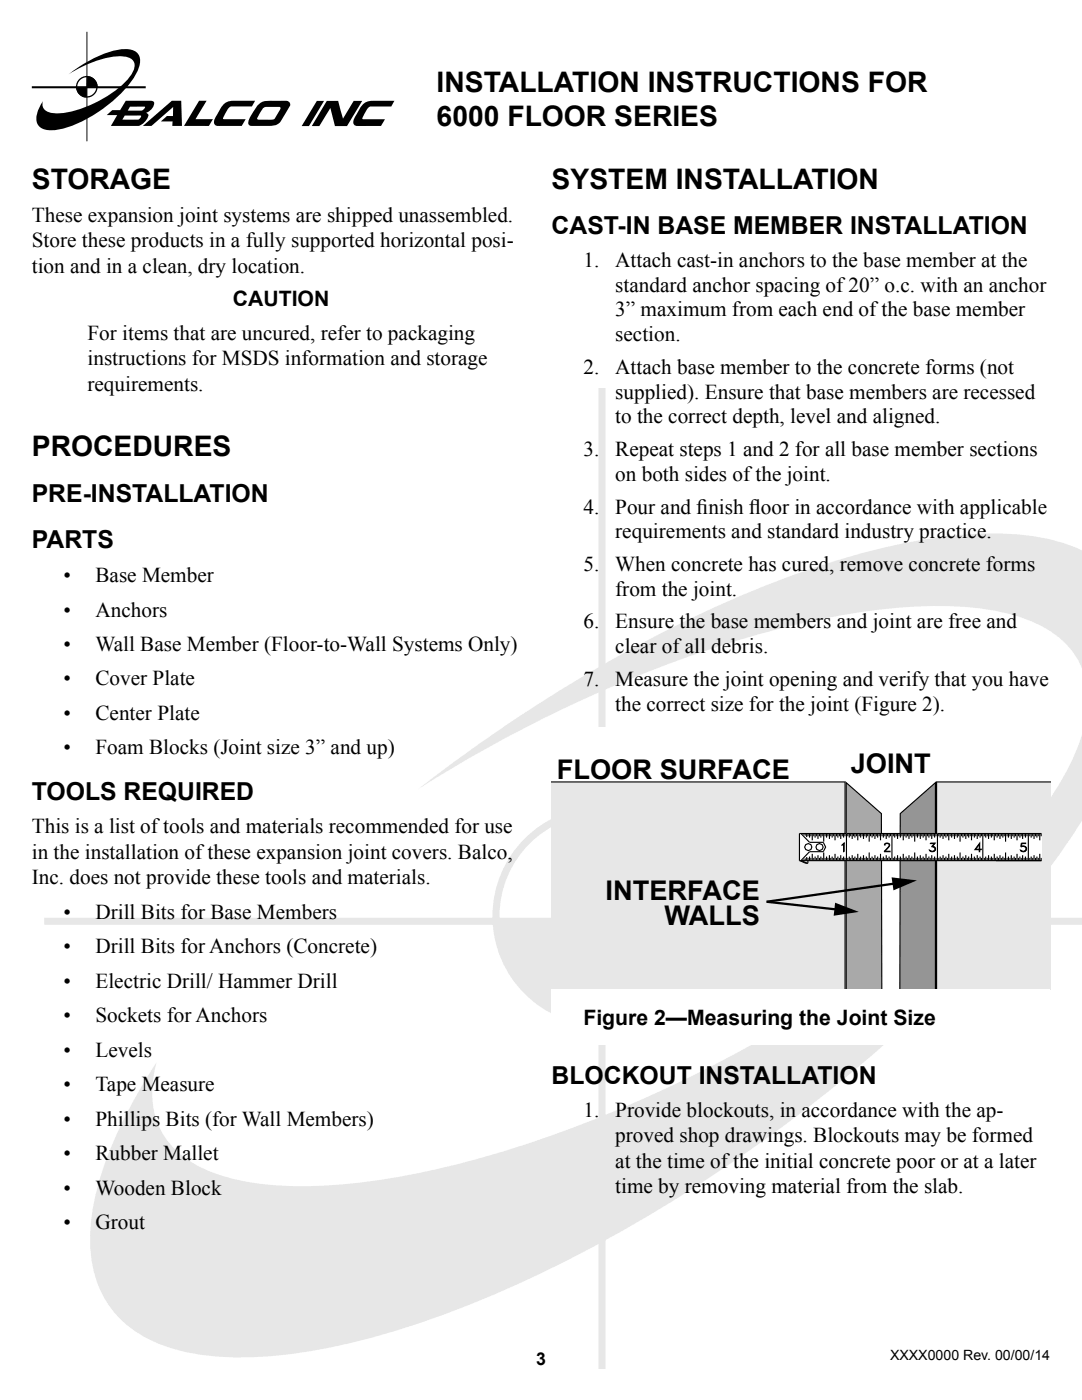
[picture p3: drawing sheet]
<svg xmlns="http://www.w3.org/2000/svg" width="216mm" height="279mm" viewBox="0 0 216 279" stroke-linecap="round" stroke-linejoin="round" font-family="sans-serif">
<defs><g id="words">
<g font-size="5.6">
<text x="87.1" y="18.3">INSTALLATION INSTRUCTIONS FOR</text>
<text x="87.1" y="25.1">6000 FLOOR SERIES</text>
<text x="6.3" y="37.6">STORAGE</text>
<text x="110.1" y="37.6">SYSTEM INSTALLATION</text>
<text x="6.3" y="91.1">PROCEDURES</text>
</g>
<g font-size="5.4">
<text x="111.1" y="155.5">FLOOR SURFACE</text>
<text x="169.7" y="154.3">JOINT</text>
<text x="120.8" y="179.7">INTERFACE</text>
<text x="132.6" y="184.6">WALLS</text>
</g>
<g font-size="4.9">
<text x="110.1" y="46.7">CAST-IN BASE MEMBER INSTALLATION</text>
<text x="6.3" y="100.2">PRE-INSTALLATION</text>
<text x="6.3" y="109.3">PARTS</text>
<text x="6.3" y="159.7">TOOLS REQUIRED</text>
<text x="110.1" y="216.2">BLOCKOUT INSTALLATION</text>
</g>
<g font-size="4.2">
<text x="6.3" y="44.3">These expansion joint systems are shipped unassembled.</text>
<text x="6.3" y="49.4">Store these products in a fully supported horizontal posi-</text>
<text x="116.4" y="53.3">1.</text>
<text x="122.8" y="53.3">Attach cast-in anchors to the base member at the</text>
<text x="6.3" y="54.5">tion and in a clean, dry location.</text>
<text x="122.8" y="58.2">standard anchor spacing of 20” o.c. with an anchor</text>
<text x="46.4" y="61.1">CAUTION</text>
<text x="122.8" y="63.1">3” maximum from each end of the base member</text>
<text x="17.5" y="67.8">For items that are uncured, refer to packaging</text>
<text x="122.8" y="68.1">section.</text>
<text x="17.5" y="72.9">instructions for MSDS information and storage</text>
<text x="17.5" y="78">requirements.</text>
<text x="116.4" y="74.6">2.</text>
<text x="122.8" y="74.6">Attach base member to the concrete forms (not</text>
<text x="122.8" y="79.6">supplied). Ensure that base members are recessed</text>
<text x="122.8" y="84.5">to the correct depth, level and aligned.</text>
<text x="116.4" y="91">3.</text>
<text x="122.8" y="91">Repeat steps 1 and 2 for all base member sections</text>
<text x="122.8" y="96">on both sides of the joint.</text>
<text x="116.4" y="102.5">4.</text>
<text x="122.8" y="102.5">Pour and f</text>
<text x="122.8" y="107.4">requirements and standard industry practice.</text>
<text x="139" y="102.5">inish f</text>
<text x="149.5" y="102.5">loor in accordance with applicable</text>
<text x="116.4" y="114">5.</text>
<text x="122.8" y="114">When concrete has cured, remove concrete forms</text>
<text x="12.7" y="116.2">•</text>
<text x="19" y="116.2">Base Member</text>
<text x="122.8" y="118.9">from the joint.</text>
<text x="12.7" y="123">•</text>
<text x="19" y="123">Anchors</text>
<text x="116.4" y="125.4">6.</text>
<text x="122.8" y="125.4">Ensure the base members and joint are free and</text>
<text x="12.7" y="129.9">•</text>
<text x="19" y="129.9">Wall Base Member (Floor-to-Wall Systems Only)</text>
<text x="122.8" y="130.4">clear of all debris.</text>
<text x="12.7" y="136.8">•</text>
<text x="19" y="136.8">Cover Plate</text>
<text x="116.4" y="136.9">7.</text>
<text x="122.8" y="136.9">Measure the joint opening and verify that you have</text>
<text x="12.7" y="143.7">•</text>
<text x="19" y="143.7">Center Plate</text>
<text x="122.8" y="142">the correct size for the joint (Figure 2).</text>
<text x="12.7" y="150.6">•</text>
<text x="19" y="150.6">Foam Blocks (Joint size 3” and up)</text>
<text x="6.3" y="166.3">This is a list of tools and materials recommended for use</text>
<text x="6.3" y="171.4">in the installation of these expansion joint covers. Balco,</text>
<text x="6.3" y="176.5">Inc. does not provide these tools and materials.</text>
<text x="12.7" y="183.4">•</text>
<text x="19" y="183.4">Drill Bits for Base Members</text>
<text x="12.7" y="190.2">•</text>
<text x="19" y="190.2">Drill Bits for Anchors (Concrete)</text>
<text x="12.7" y="197.1">•</text>
<text x="19" y="197.1">Electric Drill/ Hammer Drill</text>
<text x="12.7" y="204">•</text>
<text x="19" y="204">Sockets for Anchors</text>
<text x="116.4" y="204.5">Figure 2—Measuring the Joint Size</text>
<text x="12.7" y="210.9">•</text>
<text x="19" y="210.9">Levels</text>
<text x="12.7" y="217.8">•</text>
<text x="19" y="217.8">Tape Measure</text>
<text x="12.7" y="224.6">•</text>
<text x="19" y="224.6">Phillips Bits (for Wall Members)</text>
<text x="116.4" y="222.9">1.</text>
<text x="122.8" y="222.9">Provide blockouts, in accordance with the ap-</text>
<text x="122.8" y="228">proved shop drawings. Blockouts may be formed</text>
<text x="12.7" y="231.5">•</text>
<text x="19" y="231.5">Rubber Mallet</text>
<text x="122.8" y="233.1">at the time of the initial concrete poor or at a later</text>
<text x="12.7" y="238.4">•</text>
<text x="19" y="238.4">Wooden Block</text>
<text x="122.8" y="238.2">time by removing material from the slab.</text>
<text x="12.7" y="245.3">•</text>
<text x="19" y="245.3">Grout</text>
</g>
<text font-size="3.5" x="107" y="272.4">3</text>
<text font-size="2.8" x="177.6" y="271.4">XXXX0000 Rev. 00/00/14</text>
</g></defs>
<g fill="none" stroke="#e6e7e8" stroke-width="1.4" stroke-linecap="butt">
<path d="M120.1 77.4v195.7M8.8 183.9h207.1"/>
<circle cx="120.2" cy="182.9" r="21.2"/>
</g>
<path d="M99.3 183.9h20.4l-.1 19.7-4.3 .2a23.6 23.6 0 0 1-14.5-13 18.3 18.3 0 0 1-1.5-6.9z" fill="#e6e7e8"/>
<path d="M99.3 183.9h20.4l-.1 19.7-4.3 .2a23.6 23.6 0 0 1-14.5-13 18.3 18.3 0 0 1-1.5-6.9z" fill="none" stroke="#e6e7e8" stroke-width=".69"/>
<path d="M120.6 162a17.6 17.6 0 0 1 14.3 6.1 23.6 23.6 0 0 1 6.2 11.5l.2 3.5 .1 .2h.2l-21.4 .4z" fill="#e6e7e8"/>
<path d="M120.6 162a17.6 17.6 0 0 1 14.3 6.1 23.6 23.6 0 0 1 6.2 11.5l.2 3.5 .1 .2h.2l-21.4 .4z" fill="none" stroke="#e6e7e8" stroke-width=".69"/>
<path d="M83.4 157.5l5.2-4a303.7 303.7 0 0 1 56.7-33.5 170.9 170.9 0 0 1 37-12 75.6 75.6 0 0 1 24.4-.9l3.9 .8 3.6 1.2 1.7 1.5v51.9l-2.4 5a223.5 223.5 0 0 1-38.1 41.9 304.7 304.7 0 0 1-74.6 48 170.9 170.9 0 0 1-37 11.9 75.7 75.7 0 0 1-24.3 1 29.4 29.4 0 0 1-13.7-5.4 21.6 21.6 0 0 1-7.8-18 53.1 53.1 0 0 1 5.4-20.8l3.5-6.9 4.3-7.2a18.8 18.8 0 0 0 .9 13.6 17.2 17.2 0 0 0 7.9 7.3 41.3 41.3 0 0 0 17.4 3.8 122.5 122.5 0 0 0 35.1-4.7 258.6 258.6 0 0 0 92.5-47 128.8 128.8 0 0 0 24.5-25.6 43.3 43.3 0 0 0 6.4-13.3v-11.5l-.6-2.5a17.2 17.2 0 0 0-7.9-7.4 41.3 41.3 0 0 0-17.4-3.7 122.5 122.5 0 0 0-35.1 4.6 262.2 262.2 0 0 0-62.4 26.3z" fill="#e6e7e8"/>
<g fill="#000">
<path d="M15.3 17.5h1.9v1.8a1.96 1.96 0 0 1-1.9-1.8zM17.4 15.3a2.06 2.06 0 0 1 2 2l-2 .1zM13.7 14.8a26.7 26.7 0 0 1 9.7-4.9 4.6 4.6 0 0 1 4 .7 2.78 2.78 0 0 1 .3 2.8 19.2 19.2 0 0 1-6.8 8 21.7 21.7 0 0 1-10.2 4.6 3.2 3.2 0 0 1-3.3-1.4 4.9 4.9 0 0 1 1.2-4.4l-.1 .6a1.9 1.9 0 0 0 2.1 1.8 18.9 18.9 0 0 0 10.8-3.4 13.2 13.2 0 0 0 5.3-5.4 1.72 1.72 0 0 0-1.2-2.4 14.5 14.5 0 0 0-9 1.8zM28.5 25.1l5.8-5h1.9l.1 5h-1.9v-.9h-2.3l1.2-1h1.2v-1.8l-4.3 3.7zM39.7 20.1h1.5l-2.2 3.7h3.5l-.8 1.3h-5zM44.7 20.7a5.4 5.4 0 0 1 3.5-.6h2.7l-.6 1.1h-4.1a3.9 3.9 0 0 0-1.7 2.4l.2 .2h4.3l-.8 1.3h-4.5a.91 .91 0 0 1-1-.4 .91 .91 0 0 1 .2-1.1l1.1-1.9zM63.2 20.1h1.5l-3.1 5.1h-1.4zM65.2 20.1h2.3l.9 3.6 2.2-3.6h1.7l-3.1 5.1h-2.4l-.9-3.7-2.2 3.7h-1.5zM72.5 20.8a5.4 5.4 0 0 1 3.5-.7h2.7l-.6 1.2h-4.1a3.9 3.9 0 0 0-1.7 2.3l.2 .2h4.3l-.8 1.3h-4.5a.91 .91 0 0 1-1-.4 .91 .91 0 0 1 .2-1.1l1.1-1.9z"/>
<path d="M21.3 23h2.1l-1.3 2.1h4.1a2.58 2.58 0 0 0 2.2-.3l.3-.3a2.43 2.43 0 0 0 .9-1.6l-.4-.4 .3-.1a2.33 2.33 0 0 0 1.3-1.9l-.2-.3-.6-.1h-4.9l-1.1 1.9h-1.6zM24.9 23.1h3.1l.2 .1-.4 .6-.3 .1h-3.1zM25.9 21.3l3.1 .1-.5 .6-.3 .1h-2.7z"/>
<path d="M51.6 20.8a12.4 12.4 0 0 0-2 3.5l-.1 .4 .4 .4h3.8a2.61 2.61 0 0 0 2.8-1.7l1.3-2.1a.69 .69 0 0 0-.2-1 3.5 3.5 0 0 0-2.1-.2h-2a2.43 2.43 0 0 0-1.9 .7zM52.6 21.5l.7-.2h2.5a.6 .6 0 0 1-.1 .9l-.9 1.5-.3 .1-3 .1-.2-.3z"/>
</g>
<path d="M17.3 6.4v21.8M17.4 15.3a2.06 2.06 0 0 1 2 2l-2 .1z" fill="none" stroke="#000" stroke-width=".2"/>
<path d="M6.3 17.4h22.8" fill="none" stroke="#000" stroke-width=".41"/>
<circle cx="17.3" cy="17.3" r="2.03" fill="none" stroke="#000" stroke-width=".26"/>
<path d="M15.3 17.5h1.9v1.8a1.96 1.96 0 0 1-1.9-1.8z" fill="none" stroke="#020405" stroke-width=".2"/>
<path d="M110.1 145h99.4v52.5h-99.4z" fill="#fff"/>
<path d="M186.9 156.1h22.7v41.4h-22.7z" fill="#e6e7e8"/>
<path d="M186.8 155.9v41.6h22.8v-41.6zM187 156.2h22.6v41.3h-22.6z" fill="#000"/>
<path d="M110 156.1h58.6v41.4h-58.6z" fill="#e6e7e8"/>
<path d="M110 155.9v41.6h58.7v-41.6zM110 156.2h58.5v41.3h-58.5z" fill="#000"/>
<path d="M179.6 162.4l7.1-6.2v41.3h-7.3z" fill="#939598"/>
<path d="M179.5 162.3l-.2 35.2h7.5v-41.6zM179.7 162.4l6.8-6v41.1h-6.9z" fill="#000"/>
<path d="M168.8 156.2l7.1 6.2 .2 35.1h-7.3z" fill="#a7a9ac"/>
<path d="M168.7 155.9v41.6h7.5l-.2-35.2zM169 156.4l6.8 6 .1 35.1h-6.9z" fill="#000"/>
<path d="M159.6 166.3h48.2v5.5h-48.2z" fill="#fff"/>
<g fill="none" stroke="#000" stroke-width=".23">
<path d="M159.6 171.8l1.2 .5h.4M159.8 166.3l1.7 1.8h2.8l.4 1-.4 .9h-2.8l-1.7 1.8M160.1 171.6v.2M160.1 166.3v.2M160.4 171.5v.3M160.4 166.3v.3M160.7 171.3v.5M160.7 166.3v.5M161 171.1v.7M161 166.3v.8M161.2 171.2v1.1l-1.3-.5M161.2 166.3v.6"/>
<path d="M161.5 170.9v.9M161.5 166.3v.9M161.8 166.3v.6M161.8 171.2v.6M162.1 170.4v1.4M162.1 166.3v1.4M162.4 171.2v.6M162.4 166.3v.6M162.6 170.9v.9M162.6 166.3v.9M162.9 171.2v.6M162.9 166.3v.6"/>
<path d="M163.2 170.7v1.1M163.2 166.3v1.1M163.5 166.3v.6M163.5 171.2v.6M163.8 170.9v.9M163.8 166.3v.9M164.1 171.2v.6M164.1 166.3v.6M164.4 170.1v1.7M164.4 166.3v1.7M164.6 171.2v.6M164.6 166.3v.6"/>
<path d="M164.9 170.9v.9M164.9 166.3v.9M165.2 166.3v.6M165.2 171.2v.6M165.5 170.7v1.1M165.5 166.3v1.1M165.8 171.2v.6M165.8 166.3v.6M166 170.9v.9M166 166.3v.9M166.3 171.2v.6M166.3 166.3v.6"/>
<path d="M166.6 166.3v1.4M166.6 170.4v1.4M166.9 171.2v.6M166.9 166.3v.6M167.2 170.9v.9M167.2 166.3v.9M167.5 166.3v.6M167.5 171.2v.6M167.8 170.7v1.1M167.8 166.3v1.1M168 168.6l.4-.3v1.7h-.1v-1.6zM168.1 166.3v.6"/>
<path d="M168.1 171.2v.6M168.3 170.9v.9M168.3 166.3v.9M168.6 166.3v.6M168.6 171.2v.6M168.9 166.3v5.5M169.2 166.3v.6M169.2 171.2v.6M169.5 170.9v.9M169.5 166.3v.9M169.7 171.2v.6M169.7 166.3v.6"/>
<path d="M170 170.7v1.1M170 166.3v1.1M170.3 171.2v.6M170.3 166.3v.6M170.6 166.3v.9M170.6 170.9v.9M170.9 166.3v.6M170.9 171.2v.6M171.2 170.4v1.4M171.2 166.3v1.4M171.5 171.2v.6M171.5 166.3v.6"/>
<path d="M171.7 170.9v.9M171.7 166.3v.9M172 171.2v.6M172 166.3v.6M172.3 170.7v1.1M172.3 166.3v1.1M172.6 171.2v.6M172.6 166.3v.6M172.9 170.9v.9M172.9 166.3v.9M173.1 171.2v.6M173.1 166.3v.6"/>
<path d="M173.4 170.1v1.7M173.4 166.3v1.7M173.7 171.2v.6M173.7 166.3v.6M174 170.9v.9M174 166.3v.9M174.3 171.2v.6M174.3 166.3v.6M174.6 170.7v1.1M174.6 166.3v1.1M174.9 171.2v.6M174.9 166.3v.6"/>
<path d="M175.1 170.9v.9M175.1 166.3v.9M175.4 171.2v.6M175.4 166.3v.6M175.7 170.4v1.4M175.7 166.3v1.4M176 171.2v.6M176 166.3v.6M176.3 170.9v.9M176.3 166.3v.9M176.5 169.9l1.1 .1h-1.2l1-1.1a.34 .34 0 0 0-.2-.6l-.6 .1v.3l-.1-.1 .3-.3h.6l.1 .3-.1 .3-.9 1.1M176.6 171.2v.6"/>
<path d="M176.6 166.3v.6M176.8 170.7v1.1M176.8 166.3v1.1M177.1 171.2v.6M177.1 166.3v.6M177.4 170.9v.9M177.4 166.3v.9M177.7 171.2v.6M177.7 166.3v.6M178 166.3v5.5M178.3 171.2v.6M178.3 166.3v.6"/>
<path d="M178.5 170.9v.9M178.5 166.3v.9M178.8 171.2v.6M178.8 166.3v.6M179.1 170.7v1.1M179.1 166.3v1.1M179.4 171.2v.6M179.4 166.3v.6M179.7 170.9v.9M179.7 166.3v.9M180 171.2v.6M180 166.3v.6"/>
<path d="M180.2 170.4v1.4M180.2 166.3v1.4M180.5 171.2v.6M180.5 166.3v.6M180.8 170.9v.9M180.8 166.3v.9M181.1 171.2v.6M181.1 166.3v.6M181.4 170.7v1.1M181.4 166.3v1.1M181.6 171.2v.6M181.6 166.3v.6"/>
<path d="M181.9 170.9v.9M181.9 166.3v.9M182.2 171.2v.6M182.2 166.3v.6M182.5 170.1v1.7M182.5 166.3v1.7M182.8 171.2v.6M182.8 166.3v.6M183.1 170.9v.9M183.1 166.3v.9M183.4 171.2v.6M183.4 166.3v.6"/>
<path d="M183.6 170.7v1.1M183.6 166.3v1.1M183.9 171.2v.6M183.9 166.3v.6M184.2 170.9v.9M184.2 166.3v.9M184.5 171.2v.6M184.5 166.3v.6M184.8 170.4v1.4M184.8 166.3v1.4M185 171.2v.6M185 166.3v.6"/>
<path d="M185.3 170.9v.9M185.3 166.3v.9M185.6 169.7l.2 .2M185.6 171.2v.6M185.6 166.3v.6M185.9 170.7v1.1M185.9 166.3v1.1M186 168.9a.56 .56 0 0 1 .7 .6 .56 .56 0 0 1-.8 .5l-.3-.1-.1-.3h.1a.59 .59 0 0 0 1 0M186.2 171.2v.6M186.2 166.3v.6M186.2 169l.4 .4-.1 .3-.3 .2M186.5 170.9v.9"/>
<path d="M186.5 166.3v.9M186.5 168.3l-.6 .7 .5 .1 .2 .2M186.5 168.3h-.9h1l-.6 .7M186.8 171.2v.6M186.8 166.3v.6M187 166.3h-27.5v5.5h48.3M187.3 171.2v.6M187.3 166.3v.6M187.6 170.9v.9M187.6 166.3v.9M187.9 171.2v.6M187.9 166.3v.6"/>
<path d="M188.2 170.7v1.1M188.2 166.3v1.1M188.5 171.2v.6M188.5 166.3v.6M188.7 170.9v.9M188.7 166.3v.9M189 171.2v.6M189 166.3v.6M189.3 170.4v1.4M189.3 166.3v1.4M189.6 171.2v.6M189.6 166.3v.6"/>
<path d="M189.9 170.9v.9M189.9 166.3v.9M190.2 171.2v.6M190.2 166.3v.6M190.5 170.7v1.1M190.5 166.3v1.1M190.7 171.2v.6M190.7 166.3v.6M191 170.9v.9M191 166.3v.9M191.3 171.2v.6M191.3 166.3v.6"/>
<path d="M191.6 170.1v1.7M191.6 166.3v1.7M191.9 171.2v.6M191.9 166.3v.6M192.1 170.9v.9M192.1 166.3v.9M192.4 171.2v.6M192.4 166.3v.6M192.7 170.7v1.1M192.7 166.3v1.1M193 171.2v.6M193 166.3v.6"/>
<path d="M193.3 170.9v.9M193.3 166.3v.9M193.6 171.2v.6M193.6 166.3v.6M193.9 166.3v1.4M193.9 170.4v1.4M194.1 171.2v.6M194.1 166.3v.6M194.4 170.9v.9M194.4 166.3v.9M194.6 169.5l1.2 .1h-1.3l1-1.3v1.7l-.1-1.5-.8 1.1M194.7 171.2v.6"/>
<path d="M194.7 166.3v.6M195 170.7v1.1M195 166.3v1.1M195.3 171.2v.6M195.3 166.3v.6M195.6 170.9v.9M195.6 166.3v.9M195.8 171.2v.6M195.8 166.3v.6M196.1 166.3v5.5M196.4 171.2v.6M196.4 166.3v.6"/>
<path d="M196.7 170.9v.9M196.7 166.3v.9M197 166.3v.6M197 171.2v.6M197.3 166.3v1.1M197.3 170.7v1.1M197.6 166.3v.6M197.6 171.2v.6M197.8 166.3v.9M197.8 170.9v.9M198.1 166.3v.6M198.1 171.2v.6"/>
<path d="M198.4 166.3v1.4M198.4 170.4v1.4M198.7 166.3v.6M198.7 171.2v.6M199 166.3v.9M199 170.9v.9M199.2 166.3v.6M199.2 171.2v.6M199.5 166.3v1.1M199.5 170.7v1.1M199.8 166.3v.6M199.8 171.2v.6"/>
<path d="M200.1 166.3v.9M200.1 170.9v.9M200.4 166.3v.6M200.4 171.2v.6M200.7 166.3v1.7M200.7 170.1v1.7M200.9 166.3v.6M200.9 171.2v.6M201.2 166.3v.9M201.2 170.9v.9M201.5 166.3v.6M201.5 171.2v.6"/>
<path d="M201.8 166.3v1.1M201.8 170.7v1.1M202.1 166.3v.6M202.1 171.2v.6M202.4 166.3v.9M202.4 170.9v.9M202.6 166.3v.6M202.6 171.2v.6M202.9 166.3v1.4M202.9 170.4v1.4M203.2 171.2v.6M203.2 166.3v.6"/>
<path d="M203.5 166.3v.9M203.5 170.9v.9M203.7 169.7l.3 .2M203.8 166.3v.6M203.8 171.2v.6M204 166.3v1.1M204 170.7v1.1M204.3 171.2v.6M204.3 166.3v.6M204.4 168.9a.52 .52 0 0 1 .3 .5 .52 .52 0 0 1-.3 .5M204.6 166.3v.9M204.6 170.9v.9"/>
<path d="M204.7 169.2a.74 .74 0 0 0-1-.2l.1-.7h.8h-.7l-.1 .6h.7l.3 .2-.1 .6-.6 .3-.4-.2v-.2a.6 .6 0 0 0 1 0M204.9 171.2v.6M204.9 166.3v.6M205.2 166.3v5.5M205.5 166.3v.6M205.5 171.2v.6M205.8 166.3v.9M205.8 170.9v.9M206.1 166.3v.6M206.1 171.2v.6M206.3 166.3v1.1M206.3 170.7v1.1"/>
<path d="M206.6 166.3v.6M206.6 171.2v.6M206.9 170.9v.9M206.9 166.3v.9M207.2 166.3v.6M207.2 171.2v.6M207.5 166.3v1.4M207.5 170.4v1.4M207.7 166.3v.6M207.7 171.2v.6M207.8 166.3h-20.7v5.5"/>
<circle cx="161.3" cy="169.1" r=".71"/>
<circle cx="163.5" cy="169.1" r=".72"/>
</g>
<path d="M179 176.3l-26 3.7 14.4 1.6" fill="none" stroke="#000" stroke-width=".45"/>
<path d="M177.9 175.1l5.1 .6-4.7 2zM166.6 180.2l4.8 1.8-5 .8z" fill="#000"/>
<path d="M110.1 197.5h99.4v11h-99.4z" fill="#fff"/>
<use href="#words"/>
</svg>
